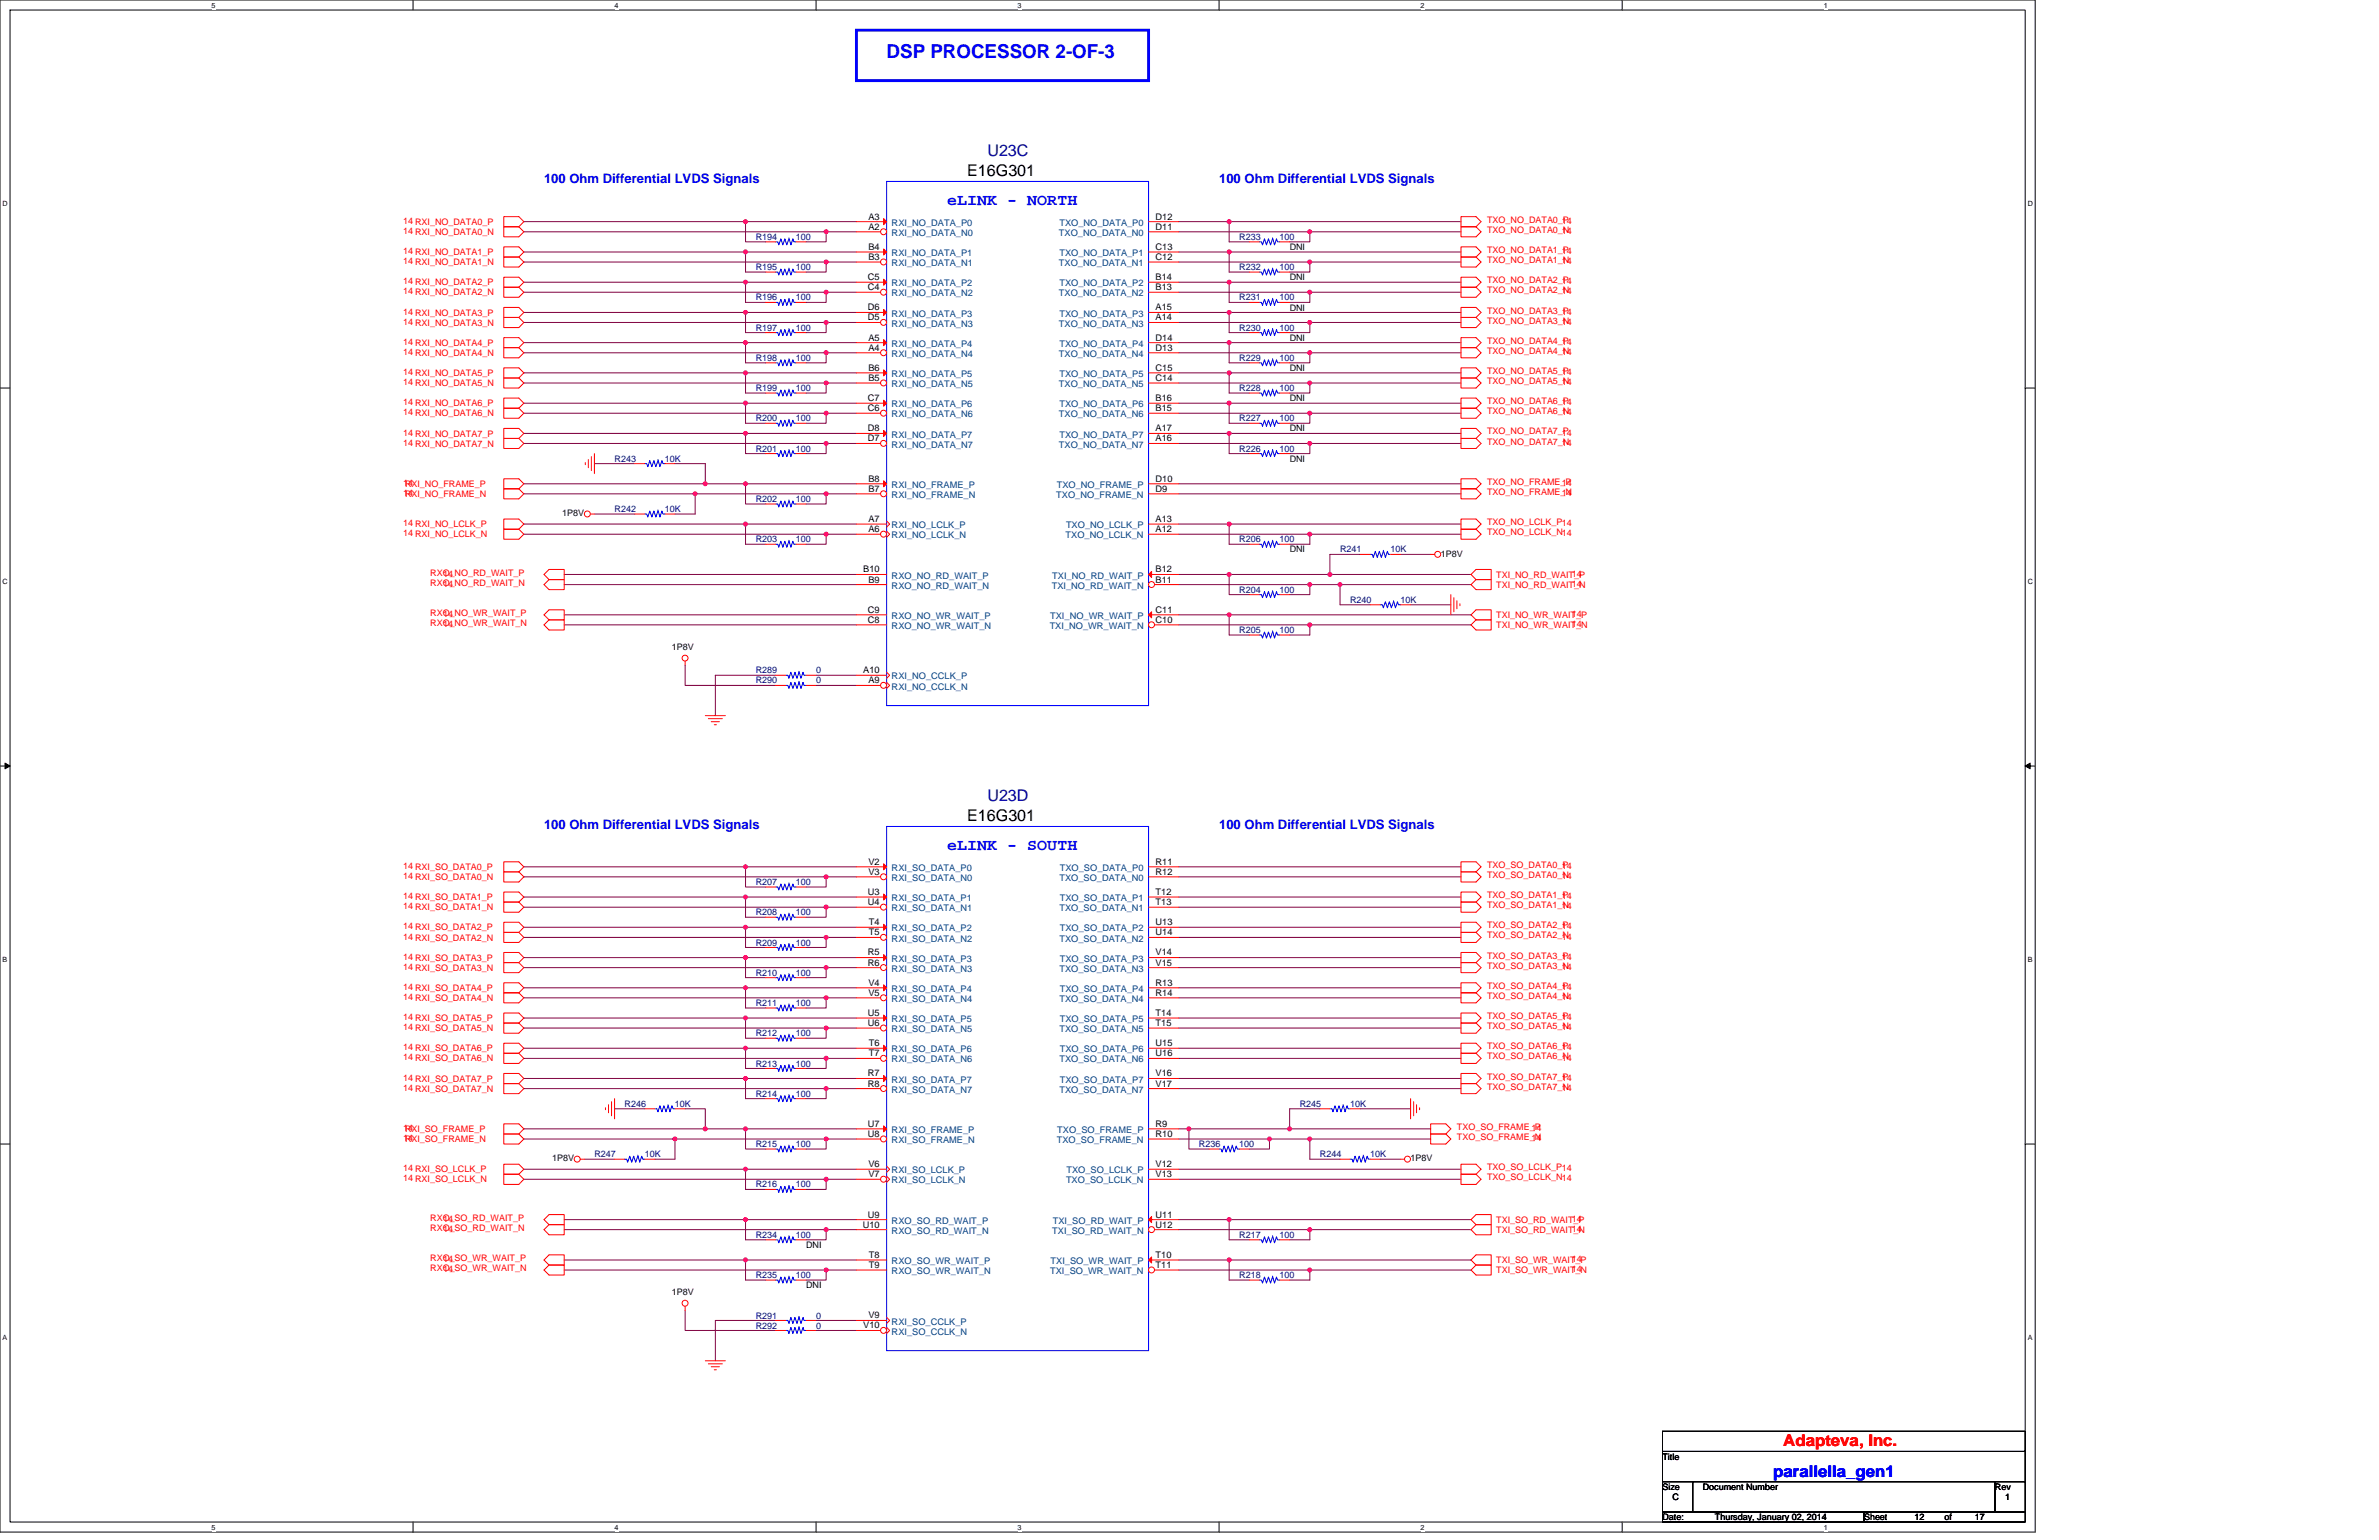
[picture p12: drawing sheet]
<svg xmlns="http://www.w3.org/2000/svg" width="432mm" height="279mm" viewBox="0 0 432 279" stroke-linecap="round" stroke-linejoin="round" font-family="sans-serif">
<defs><g id="words">
<text font-size="3.5" fill="#00f" x="160.9" y="10.5">DSP PROCESSOR 2-OF-3</text>
<g font-size="2.9" fill="#000080">
<text x="179.2" y="28.2">U23C</text>
<text x="179.2" y="145.3">U23D</text>
</g>
<g font-size="2.9">
<text x="175.6" y="31.9">E16G301</text>
<text x="175.6" y="148.9">E16G301</text>
</g>
<g font-size="2.9" fill="#00f">
<text x="171.9" y="37.2">eLINK - NORTH</text>
<text x="171.9" y="154.3">eLINK - SOUTH</text>
<text x="321.9" y="267.9">parallella_gen1</text>
</g>
<text font-size="2.9" fill="#f00" x="323.7" y="262.4">Adapteva, Inc.</text>
<g font-size="2.4" fill="#00f">
<text x="98.7" y="33.3">100 Ohm Differential LVDS Signals</text>
<text x="221.3" y="33.3">100 Ohm Differential LVDS Signals</text>
<text x="98.7" y="150.3">100 Ohm Differential LVDS Signals</text>
<text x="221.3" y="150.3">100 Ohm Differential LVDS Signals</text>
</g>
<g font-size="1.7">
<text x="157.6" y="41.7">A2</text>
<text x="157.6" y="39.8">A3</text>
<text x="209.7" y="41.7">D11</text>
<text x="209.7" y="39.8">D12</text>
<text x="157.6" y="47.2">B3</text>
<text x="157.6" y="45.3">B4</text>
<text x="209.7" y="47.2">C12</text>
<text x="209.7" y="45.3">C13</text>
<text x="157.5" y="52.6">C4</text>
<text x="157.5" y="50.8">C5</text>
<text x="209.7" y="52.6">B13</text>
<text x="209.7" y="50.8">B14</text>
<text x="157.5" y="58.1">D5</text>
<text x="157.5" y="56.3">D6</text>
<text x="209.7" y="58.1">A14</text>
<text x="209.7" y="56.3">A15</text>
<text x="157.6" y="63.6">A4</text>
<text x="157.6" y="61.8">A5</text>
<text x="209.7" y="63.6">D13</text>
<text x="209.7" y="61.8">D14</text>
<text x="157.6" y="69.1">B5</text>
<text x="157.6" y="67.3">B6</text>
<text x="209.7" y="69.1">C14</text>
<text x="209.7" y="67.3">C15</text>
<text x="157.5" y="74.6">C6</text>
<text x="157.5" y="72.8">C7</text>
<text x="209.7" y="74.6">B15</text>
<text x="209.7" y="72.8">B16</text>
<text x="157.5" y="80.1">D7</text>
<text x="157.5" y="78.3">D8</text>
<text x="209.7" y="80.1">A16</text>
<text x="209.7" y="78.3">A17</text>
<text x="157.6" y="87.4">B8</text>
<text x="157.6" y="89.2">B7</text>
<text x="209.7" y="87.4">D10</text>
<text x="209.7" y="89.2">D9</text>
<text x="157.6" y="94.7">A7</text>
<text x="209.7" y="94.7">A13</text>
<text x="157.6" y="96.5">A6</text>
<text x="209.7" y="96.5">A12</text>
<text x="156.7" y="103.8">B10</text>
<text x="157.6" y="105.7">B9</text>
<text x="209.7" y="103.8">B12</text>
<text x="209.7" y="105.7">B11</text>
<text x="157.5" y="111.2">C9</text>
<text x="157.5" y="113">C8</text>
<text x="209.7" y="111.2">C11</text>
<text x="209.7" y="113">C10</text>
<text x="156.7" y="122.1">A10</text>
<text x="157.6" y="124">A9</text>
<text x="157.6" y="158.7">V3</text>
<text x="157.6" y="156.9">V2</text>
<text x="209.7" y="156.9">R11</text>
<text x="209.7" y="158.7">R12</text>
<text x="157.5" y="164.2">U4</text>
<text x="157.5" y="162.4">U3</text>
<text x="157.7" y="167.9">T4</text>
<text x="209.7" y="162.4">T12</text>
<text x="209.7" y="167.9">U13</text>
<text x="209.7" y="164.2">T13</text>
<text x="157.5" y="173.4">R5</text>
<text x="157.7" y="169.7">T5</text>
<text x="209.7" y="173.4">V14</text>
<text x="209.7" y="169.7">U14</text>
<text x="157.5" y="175.2">R6</text>
<text x="157.6" y="178.8">V4</text>
<text x="209.7" y="178.8">R13</text>
<text x="209.7" y="175.2">V15</text>
<text x="157.5" y="184.3">U5</text>
<text x="157.6" y="180.7">V5</text>
<text x="209.7" y="184.3">T14</text>
<text x="209.7" y="180.7">R14</text>
<text x="157.5" y="186.1">U6</text>
<text x="157.7" y="191.6">T7</text>
<text x="157.7" y="189.8">T6</text>
<text x="209.7" y="189.8">U15</text>
<text x="209.7" y="186.1">T15</text>
<text x="209.7" y="191.6">U16</text>
<text x="157.5" y="197.1">R8</text>
<text x="157.5" y="195.3">R7</text>
<text x="209.7" y="195.3">V16</text>
<text x="209.7" y="197.1">V17</text>
<text x="157.5" y="204.4">U7</text>
<text x="157.5" y="206.3">U8</text>
<text x="209.7" y="206.3">R10</text>
<text x="209.7" y="204.4">R9</text>
<text x="157.6" y="211.8">V6</text>
<text x="157.6" y="213.6">V7</text>
<text x="209.7" y="211.8">V12</text>
<text x="209.7" y="213.6">V13</text>
<text x="157.5" y="220.9">U9</text>
<text x="209.7" y="220.9">U11</text>
<text x="156.6" y="222.7">U10</text>
<text x="209.7" y="222.7">U12</text>
<text x="157.7" y="228.2">T8</text>
<text x="157.7" y="230">T9</text>
<text x="209.7" y="230">T11</text>
<text x="209.7" y="228.2">T10</text>
<text x="157.6" y="239.2">V9</text>
<text x="156.7" y="241">V10</text>
</g>
<g font-size="1.7" fill="#004080">
<text x="161.8" y="41">RXI_NO_DATA_P0</text>
<text x="192.3" y="41">TXO_NO_DATA_P0</text>
<text x="161.8" y="42.8">RXI_NO_DATA_N0</text>
<text x="161.8" y="46.5">RXI_NO_DATA_P1</text>
<text x="192.2" y="42.8">TXO_NO_DATA_N0</text>
<text x="192.3" y="46.5">TXO_NO_DATA_P1</text>
<text x="161.8" y="48.3">RXI_NO_DATA_N1</text>
<text x="161.8" y="53.8">RXI_NO_DATA_N2</text>
<text x="161.8" y="51.9">RXI_NO_DATA_P2</text>
<text x="192.2" y="48.3">TXO_NO_DATA_N1</text>
<text x="192.2" y="53.8">TXO_NO_DATA_N2</text>
<text x="192.3" y="51.9">TXO_NO_DATA_P2</text>
<text x="161.8" y="59.2">RXI_NO_DATA_N3</text>
<text x="161.8" y="57.4">RXI_NO_DATA_P3</text>
<text x="192.2" y="59.2">TXO_NO_DATA_N3</text>
<text x="192.3" y="57.4">TXO_NO_DATA_P3</text>
<text x="161.8" y="64.7">RXI_NO_DATA_N4</text>
<text x="161.8" y="62.9">RXI_NO_DATA_P4</text>
<text x="192.2" y="64.7">TXO_NO_DATA_N4</text>
<text x="192.3" y="62.9">TXO_NO_DATA_P4</text>
<text x="161.8" y="70.2">RXI_NO_DATA_N5</text>
<text x="161.8" y="68.4">RXI_NO_DATA_P5</text>
<text x="192.2" y="70.2">TXO_NO_DATA_N5</text>
<text x="192.3" y="68.4">TXO_NO_DATA_P5</text>
<text x="161.8" y="75.7">RXI_NO_DATA_N6</text>
<text x="161.8" y="73.9">RXI_NO_DATA_P6</text>
<text x="192.2" y="75.7">TXO_NO_DATA_N6</text>
<text x="192.3" y="73.9">TXO_NO_DATA_P6</text>
<text x="161.8" y="81.2">RXI_NO_DATA_N7</text>
<text x="161.8" y="79.4">RXI_NO_DATA_P7</text>
<text x="192.2" y="81.2">TXO_NO_DATA_N7</text>
<text x="192.3" y="79.4">TXO_NO_DATA_P7</text>
<text x="161.8" y="88.5">RXI_NO_FRAME_P</text>
<text x="191.8" y="88.5">TXO_NO_FRAME_P</text>
<text x="161.8" y="90.3">RXI_NO_FRAME_N</text>
<text x="161.8" y="95.8">RXI_NO_LCLK_P</text>
<text x="191.7" y="90.3">TXO_NO_FRAME_N</text>
<text x="193.5" y="95.8">TXO_NO_LCLK_P</text>
<text x="161.8" y="97.7">RXI_NO_LCLK_N</text>
<text x="193.4" y="97.7">TXO_NO_LCLK_N</text>
<text x="161.8" y="105">RXO_NO_RD_WAIT_P</text>
<text x="161.8" y="106.8">RXO_NO_RD_WAIT_N</text>
<text x="190.9" y="106.8">TXI_NO_RD_WAIT_N</text>
<text x="191" y="105">TXI_NO_RD_WAIT_P</text>
<text x="161.8" y="112.3">RXO_NO_WR_WAIT_P</text>
<text x="190.6" y="112.3">TXI_NO_WR_WAIT_P</text>
<text x="161.8" y="114.1">RXO_NO_WR_WAIT_N</text>
<text x="190.5" y="114.1">TXI_NO_WR_WAIT_N</text>
<text x="161.8" y="123.3">RXI_NO_CCLK_P</text>
<text x="161.8" y="125.1">RXI_NO_CCLK_N</text>
<text x="161.8" y="159.8">RXI_SO_DATA_N0</text>
<text x="161.8" y="158">RXI_SO_DATA_P0</text>
<text x="192.3" y="159.8">TXO_SO_DATA_N0</text>
<text x="192.4" y="158">TXO_SO_DATA_P0</text>
<text x="161.8" y="165.3">RXI_SO_DATA_N1</text>
<text x="161.8" y="163.5">RXI_SO_DATA_P1</text>
<text x="192.3" y="165.3">TXO_SO_DATA_N1</text>
<text x="192.4" y="163.5">TXO_SO_DATA_P1</text>
<text x="161.8" y="170.8">RXI_SO_DATA_N2</text>
<text x="161.8" y="169">RXI_SO_DATA_P2</text>
<text x="192.3" y="170.8">TXO_SO_DATA_N2</text>
<text x="192.4" y="169">TXO_SO_DATA_P2</text>
<text x="161.8" y="176.3">RXI_SO_DATA_N3</text>
<text x="161.8" y="174.5">RXI_SO_DATA_P3</text>
<text x="161.8" y="180">RXI_SO_DATA_P4</text>
<text x="192.3" y="176.3">TXO_SO_DATA_N3</text>
<text x="192.4" y="174.5">TXO_SO_DATA_P3</text>
<text x="192.4" y="180">TXO_SO_DATA_P4</text>
<text x="161.8" y="181.8">RXI_SO_DATA_N4</text>
<text x="161.8" y="185.4">RXI_SO_DATA_P5</text>
<text x="192.3" y="181.8">TXO_SO_DATA_N4</text>
<text x="192.4" y="185.4">TXO_SO_DATA_P5</text>
<text x="161.8" y="187.3">RXI_SO_DATA_N5</text>
<text x="161.8" y="190.9">RXI_SO_DATA_P6</text>
<text x="192.3" y="187.3">TXO_SO_DATA_N5</text>
<text x="192.4" y="190.9">TXO_SO_DATA_P6</text>
<text x="161.8" y="192.8">RXI_SO_DATA_N6</text>
<text x="161.8" y="196.4">RXI_SO_DATA_P7</text>
<text x="192.3" y="192.8">TXO_SO_DATA_N6</text>
<text x="192.4" y="196.4">TXO_SO_DATA_P7</text>
<text x="161.8" y="198.2">RXI_SO_DATA_N7</text>
<text x="192.3" y="198.2">TXO_SO_DATA_N7</text>
<text x="161.8" y="205.5">RXI_SO_FRAME_P</text>
<text x="161.8" y="207.4">RXI_SO_FRAME_N</text>
<text x="191.8" y="207.4">TXO_SO_FRAME_N</text>
<text x="191.9" y="205.5">TXO_SO_FRAME_P</text>
<text x="161.8" y="212.9">RXI_SO_LCLK_P</text>
<text x="161.8" y="214.7">RXI_SO_LCLK_N</text>
<text x="193.5" y="214.7">TXO_SO_LCLK_N</text>
<text x="193.6" y="212.9">TXO_SO_LCLK_P</text>
<text x="161.8" y="222">RXO_SO_RD_WAIT_P</text>
<text x="161.8" y="223.8">RXO_SO_RD_WAIT_N</text>
<text x="191" y="223.8">TXI_SO_RD_WAIT_N</text>
<text x="191.1" y="222">TXI_SO_RD_WAIT_P</text>
<text x="161.8" y="229.3">RXO_SO_WR_WAIT_P</text>
<text x="161.8" y="231.2">RXO_SO_WR_WAIT_N</text>
<text x="190.6" y="231.2">TXI_SO_WR_WAIT_N</text>
<text x="190.7" y="229.3">TXI_SO_WR_WAIT_P</text>
<text x="161.8" y="240.3">RXI_SO_CCLK_P</text>
<text x="161.8" y="242.1">RXI_SO_CCLK_N</text>
</g>
<g font-size="1.6" fill="#f00">
<text x="73.2" y="40.6">14 RXI_NO_DATA0_P</text>
<text x="269.9" y="40.4">TXO_NO_DATA0_P</text>
<text x="283.5" y="40.6">14</text>
<text x="73.2" y="42.4">14 RXI_NO_DATA0_N</text>
<text x="73.2" y="46.1">14 RXI_NO_DATA1_P</text>
<text x="73.2" y="47.9">14 RXI_NO_DATA1_N</text>
<text x="269.9" y="42.2">TXO_NO_DATA0_N</text>
<text x="269.9" y="47.8">TXO_NO_DATA1_N</text>
<text x="269.9" y="45.9">TXO_NO_DATA1_P</text>
<text x="283.5" y="42.4">14</text>
<text x="283.5" y="47.9">14</text>
<text x="283.5" y="46.1">14</text>
<text x="73.2" y="51.6">14 RXI_NO_DATA2_P</text>
<text x="73.2" y="53.4">14 RXI_NO_DATA2_N</text>
<text x="269.9" y="53.2">TXO_NO_DATA2_N</text>
<text x="269.9" y="51.4">TXO_NO_DATA2_P</text>
<text x="283.5" y="53.4">14</text>
<text x="283.5" y="51.6">14</text>
<text x="73.2" y="57.1">14 RXI_NO_DATA3_P</text>
<text x="73.2" y="58.9">14 RXI_NO_DATA3_N</text>
<text x="269.9" y="58.7">TXO_NO_DATA3_N</text>
<text x="269.9" y="56.9">TXO_NO_DATA3_P</text>
<text x="283.5" y="58.9">14</text>
<text x="283.5" y="57.1">14</text>
<text x="73.2" y="62.5">14 RXI_NO_DATA4_P</text>
<text x="73.2" y="64.4">14 RXI_NO_DATA4_N</text>
<text x="269.9" y="64.2">TXO_NO_DATA4_N</text>
<text x="269.9" y="62.4">TXO_NO_DATA4_P</text>
<text x="283.5" y="64.4">14</text>
<text x="283.5" y="62.5">14</text>
<text x="73.2" y="68.1">14 RXI_NO_DATA5_P</text>
<text x="73.2" y="69.9">14 RXI_NO_DATA5_N</text>
<text x="269.9" y="69.7">TXO_NO_DATA5_N</text>
<text x="269.9" y="67.9">TXO_NO_DATA5_P</text>
<text x="283.5" y="69.9">14</text>
<text x="283.5" y="68.1">14</text>
<text x="73.2" y="73.5">14 RXI_NO_DATA6_P</text>
<text x="73.2" y="75.4">14 RXI_NO_DATA6_N</text>
<text x="269.9" y="75.2">TXO_NO_DATA6_N</text>
<text x="269.9" y="73.3">TXO_NO_DATA6_P</text>
<text x="283.5" y="75.4">14</text>
<text x="283.5" y="73.5">14</text>
<text x="73.2" y="79">14 RXI_NO_DATA7_P</text>
<text x="73.2" y="80.8">14 RXI_NO_DATA7_N</text>
<text x="269.9" y="80.7">TXO_NO_DATA7_N</text>
<text x="269.9" y="78.8">TXO_NO_DATA7_P</text>
<text x="283.5" y="80.8">14</text>
<text x="283.5" y="79">14</text>
<text x="73.2" y="88.2">14</text>
<text x="73.2" y="90">14</text>
<text x="73.5" y="88.3">RXI_NO_FRAME_P</text>
<text x="269.9" y="88">TXO_NO_FRAME_P</text>
<text x="269.9" y="89.8">TXO_NO_FRAME_N</text>
<text x="283.5" y="88.2">14</text>
<text x="283.5" y="90">14</text>
<text x="73.2" y="95.5">14 RXI_NO_LCLK_P</text>
<text x="73.5" y="90.2">RXI_NO_FRAME_N</text>
<text x="269.9" y="95.3">TXO_NO_LCLK_P14</text>
<text x="73.2" y="97.3">14 RXI_NO_LCLK_N</text>
<text x="269.9" y="97.1">TXO_NO_LCLK_N14</text>
<text x="78.1" y="104.4">RXO_NO_RD_WAIT_P</text>
<text x="78.1" y="106.3">RXO_NO_RD_WAIT_N</text>
<text x="80.5" y="104.6">14</text>
<text x="80.5" y="106.4">14</text>
<text x="271.6" y="104.8">TXI_NO_RD_WAIT_P</text>
<text x="271.6" y="106.6">TXI_NO_RD_WAIT_N</text>
<text x="285.3" y="104.6">14</text>
<text x="285.3" y="106.4">14</text>
<text x="78.1" y="111.8">RXO_NO_WR_WAIT_P</text>
<text x="78.1" y="113.6">RXO_NO_WR_WAIT_N</text>
<text x="80.5" y="111.9">14</text>
<text x="80.5" y="113.8">14</text>
<text x="271.6" y="112.1">TXI_NO_WR_WAIT_P</text>
<text x="271.6" y="113.9">TXI_NO_WR_WAIT_N</text>
<text x="285.3" y="111.9">14</text>
<text x="285.3" y="113.8">14</text>
<text x="73.2" y="157.6">14 RXI_SO_DATA0_P</text>
<text x="73.2" y="159.5">14 RXI_SO_DATA0_N</text>
<text x="269.9" y="159.3">TXO_SO_DATA0_N</text>
<text x="269.9" y="157.5">TXO_SO_DATA0_P</text>
<text x="283.5" y="159.5">14</text>
<text x="283.5" y="157.6">14</text>
<text x="73.2" y="163.1">14 RXI_SO_DATA1_P</text>
<text x="73.2" y="165">14 RXI_SO_DATA1_N</text>
<text x="269.9" y="164.8">TXO_SO_DATA1_N</text>
<text x="269.9" y="163">TXO_SO_DATA1_P</text>
<text x="283.5" y="165">14</text>
<text x="283.5" y="163.1">14</text>
<text x="73.2" y="168.6">14 RXI_SO_DATA2_P</text>
<text x="73.2" y="170.5">14 RXI_SO_DATA2_N</text>
<text x="269.9" y="170.3">TXO_SO_DATA2_N</text>
<text x="269.9" y="168.4">TXO_SO_DATA2_P</text>
<text x="269.9" y="173.9">TXO_SO_DATA3_P</text>
<text x="283.5" y="170.5">14</text>
<text x="283.5" y="168.6">14</text>
<text x="73.2" y="174.1">14 RXI_SO_DATA3_P</text>
<text x="73.2" y="175.9">14 RXI_SO_DATA3_N</text>
<text x="73.2" y="179.6">14 RXI_SO_DATA4_P</text>
<text x="269.9" y="175.8">TXO_SO_DATA3_N</text>
<text x="269.9" y="179.4">TXO_SO_DATA4_P</text>
<text x="283.5" y="175.9">14</text>
<text x="283.5" y="174.1">14</text>
<text x="283.5" y="179.6">14</text>
<text x="73.2" y="181.4">14 RXI_SO_DATA4_N</text>
<text x="73.2" y="185.1">14 RXI_SO_DATA5_P</text>
<text x="269.9" y="181.3">TXO_SO_DATA4_N</text>
<text x="269.9" y="184.9">TXO_SO_DATA5_P</text>
<text x="283.5" y="181.4">14</text>
<text x="283.5" y="185.1">14</text>
<text x="73.2" y="186.9">14 RXI_SO_DATA5_N</text>
<text x="73.2" y="190.6">14 RXI_SO_DATA6_P</text>
<text x="269.9" y="186.7">TXO_SO_DATA5_N</text>
<text x="269.9" y="190.4">TXO_SO_DATA6_P</text>
<text x="283.5" y="186.9">14</text>
<text x="283.5" y="190.6">14</text>
<text x="73.2" y="192.4">14 RXI_SO_DATA6_N</text>
<text x="73.2" y="196.1">14 RXI_SO_DATA7_P</text>
<text x="73.2" y="197.9">14 RXI_SO_DATA7_N</text>
<text x="269.9" y="192.2">TXO_SO_DATA6_N</text>
<text x="269.9" y="197.7">TXO_SO_DATA7_N</text>
<text x="269.9" y="195.9">TXO_SO_DATA7_P</text>
<text x="283.5" y="192.4">14</text>
<text x="283.5" y="197.9">14</text>
<text x="283.5" y="196.1">14</text>
<text x="73.2" y="205.2">14</text>
<text x="73.2" y="207">14</text>
<text x="73.5" y="205.4">RXI_SO_FRAME_P</text>
<text x="73.5" y="207.2">RXI_SO_FRAME_N</text>
<text x="264.4" y="205">TXO_SO_FRAME_P</text>
<text x="264.4" y="206.8">TXO_SO_FRAME_N</text>
<text x="278" y="205.2">14</text>
<text x="278" y="207">14</text>
<text x="73.2" y="212.5">14 RXI_SO_LCLK_P</text>
<text x="73.2" y="214.4">14 RXI_SO_LCLK_N</text>
<text x="269.9" y="212.3">TXO_SO_LCLK_P14</text>
<text x="269.9" y="214.2">TXO_SO_LCLK_N14</text>
<text x="78.1" y="221.5">RXO_SO_RD_WAIT_P</text>
<text x="80.5" y="221.7">14</text>
<text x="271.6" y="221.8">TXI_SO_RD_WAIT_P</text>
<text x="285.3" y="221.7">14</text>
<text x="78.1" y="223.3">RXO_SO_RD_WAIT_N</text>
<text x="80.5" y="223.5">14</text>
<text x="271.6" y="223.7">TXI_SO_RD_WAIT_N</text>
<text x="285.3" y="223.5">14</text>
<text x="78.1" y="228.8">RXO_SO_WR_WAIT_P</text>
<text x="78.1" y="230.6">RXO_SO_WR_WAIT_N</text>
<text x="80.5" y="229">14</text>
<text x="80.5" y="230.8">14</text>
<text x="271.6" y="229.2">TXI_SO_WR_WAIT_P</text>
<text x="271.6" y="231">TXI_SO_WR_WAIT_N</text>
<text x="285.3" y="229">14</text>
<text x="285.3" y="230.8">14</text>
</g>
<g font-size="1.6" fill="#000080">
<text x="137.2" y="43.5">R194</text>
<text x="144.5" y="43.5">100</text>
<text x="224.9" y="43.5">R233</text>
<text x="232.2" y="43.5">100</text>
<text x="137.2" y="49">R195</text>
<text x="144.5" y="49">100</text>
<text x="224.9" y="49">R232</text>
<text x="232.2" y="49">100</text>
<text x="137.2" y="54.5">R196</text>
<text x="137.2" y="60">R197</text>
<text x="144.5" y="54.5">100</text>
<text x="144.5" y="60">100</text>
<text x="224.9" y="60">R230</text>
<text x="224.9" y="54.5">R231</text>
<text x="232.2" y="60">100</text>
<text x="232.2" y="54.5">100</text>
<text x="137.2" y="65.5">R198</text>
<text x="144.5" y="65.5">100</text>
<text x="224.9" y="65.5">R229</text>
<text x="232.2" y="65.5">100</text>
<text x="137.2" y="71">R199</text>
<text x="144.5" y="71">100</text>
<text x="224.9" y="71">R228</text>
<text x="232.2" y="71">100</text>
<text x="137.2" y="76.5">R200</text>
<text x="144.5" y="76.5">100</text>
<text x="224.9" y="76.5">R227</text>
<text x="232.2" y="76.5">100</text>
<text x="111.5" y="83.8">R243</text>
<text x="120.7" y="83.8">10K</text>
<text x="137.2" y="81.9">R201</text>
<text x="144.5" y="81.9">100</text>
<text x="224.9" y="81.9">R226</text>
<text x="232.2" y="81.9">100</text>
<text x="111.5" y="92.9">R242</text>
<text x="120.7" y="92.9">10K</text>
<text x="137.2" y="91.1">R202</text>
<text x="144.5" y="91.1">100</text>
<text x="137.2" y="98.4">R203</text>
<text x="144.5" y="98.4">100</text>
<text x="224.9" y="98.4">R206</text>
<text x="232.2" y="98.4">100</text>
<text x="243.2" y="100.2">R241</text>
<text x="252.4" y="100.2">10K</text>
<text x="224.9" y="107.5">R204</text>
<text x="232.2" y="107.5">100</text>
<text x="245" y="109.4">R240</text>
<text x="254.2" y="109.4">10K</text>
<text x="224.9" y="114.9">R205</text>
<text x="232.2" y="114.9">100</text>
<text x="137.2" y="122.2">R289</text>
<text x="137.2" y="124">R290</text>
<text x="148.1" y="122.2">0</text>
<text x="148.1" y="124">0</text>
<text x="137.2" y="160.6">R207</text>
<text x="144.5" y="160.6">100</text>
<text x="137.2" y="166.1">R208</text>
<text x="144.5" y="166.1">100</text>
<text x="137.2" y="171.6">R209</text>
<text x="144.5" y="171.6">100</text>
<text x="137.2" y="177">R210</text>
<text x="144.5" y="177">100</text>
<text x="137.2" y="182.5">R211</text>
<text x="144.5" y="182.5">100</text>
<text x="137.2" y="188">R212</text>
<text x="144.5" y="188">100</text>
<text x="137.2" y="193.5">R213</text>
<text x="144.5" y="193.5">100</text>
<text x="113.4" y="200.8">R246</text>
<text x="122.5" y="200.8">10K</text>
<text x="137.2" y="199">R214</text>
<text x="144.5" y="199">100</text>
<text x="235.9" y="200.8">R245</text>
<text x="245" y="200.8">10K</text>
<text x="107.9" y="210">R247</text>
<text x="117" y="210">10K</text>
<text x="137.2" y="208.1">R215</text>
<text x="144.5" y="208.1">100</text>
<text x="217.6" y="208.1">R236</text>
<text x="224.9" y="208.1">100</text>
<text x="239.6" y="210">R244</text>
<text x="248.7" y="210">10K</text>
<text x="137.2" y="215.4">R216</text>
<text x="144.5" y="215.4">100</text>
<text x="137.2" y="224.6">R234</text>
<text x="144.5" y="224.6">100</text>
<text x="224.9" y="224.6">R217</text>
<text x="232.2" y="224.6">100</text>
<text x="137.2" y="231.9">R235</text>
<text x="144.5" y="231.9">100</text>
<text x="224.9" y="231.9">R218</text>
<text x="232.2" y="231.9">100</text>
<text x="137.2" y="239.2">R291</text>
<text x="148.1" y="239.2">0</text>
<text x="137.2" y="241">R292</text>
<text x="148.1" y="241">0</text>
</g>
<g font-size="1.6">
<text x="234.1" y="45.4">DNI</text>
<text x="234.1" y="50.8">DNI</text>
<text x="234.1" y="56.3">DNI</text>
<text x="234.1" y="61.8">DNI</text>
<text x="234.1" y="67.3">DNI</text>
<text x="234.1" y="72.8">DNI</text>
<text x="234.1" y="78.3">DNI</text>
<text x="234.1" y="83.8">DNI</text>
<text x="102" y="93.6">1P8V</text>
<text x="234.1" y="100.2">DNI</text>
<text x="261.5" y="101">1P8V</text>
<text x="122" y="118">1P8V</text>
<text x="100.2" y="210.7">1P8V</text>
<text x="256" y="210.7">1P8V</text>
<text x="146.3" y="226.4">DNI</text>
<text x="146.3" y="233.7">DNI</text>
<text x="122" y="235">1P8V</text>
<text x="301.8" y="264.8">Title</text>
<text x="301.8" y="270.3">Size</text>
<text x="301.8" y="275.8">Date:</text>
<text x="303.6" y="272.1">C</text>
<text x="309.1" y="270.3">Document Number</text>
<text x="311.3" y="275.8">Thursday, January 02, 2014</text>
<text x="338.3" y="275.8">Sheet</text>
<text x="347.5" y="275.8">12</text>
<text x="353" y="275.8">of</text>
<text x="358.4" y="275.8">17</text>
<text x="362.1" y="270.3">Rev</text>
<text x="363.9" y="272.1">1</text>
</g>
<g font-size="1.3">
<text x="38.4" y="1.4">5</text>
<text x="111.5" y="1.4">4</text>
<text x="184.7" y="1.4">3</text>
<text x="257.9" y="1.4">2</text>
<text x="331" y="1.4">1</text>
<text x=".5" y="37.3">D</text>
<text x="368" y="37.3">D</text>
<text x=".5" y="105.9">C</text>
<text x="368" y="105.9">C</text>
<text x=".5" y="174.5">B</text>
<text x="368" y="174.5">B</text>
<text x=".5" y="243">A</text>
<text x="368" y="243">A</text>
<text x="38.4" y="277.5">5</text>
<text x="111.5" y="277.5">4</text>
<text x="184.7" y="277.5">3</text>
<text x="257.9" y="277.5">2</text>
<text x="331" y="277.5">1</text>
</g>
</g></defs>
<path d="M0 0h369.4v278h-369.4zM1.8 1.8h365.8v274.3h-365.8z" fill="none" stroke="#000" stroke-width=".18"/>
<g fill="#fff">
<path d="M38.4 .2h.7v1.5h-.7z"/>
<path d="M38.4 276.3h.7v1.5h-.7z"/>
</g>
<path d="M75 0v1.8M75 276.1v1.9" fill="none" stroke="#000" stroke-width=".18"/>
<g fill="#fff">
<path d="M111.5 .2h.8v1.5h-.8z"/>
<path d="M111.5 276.3h.8v1.5h-.8z"/>
</g>
<path d="M148.1 0v1.8M148.1 276.1v1.9" fill="none" stroke="#000" stroke-width=".18"/>
<g fill="#fff">
<path d="M184.7 .2h.7v1.5h-.7z"/>
<path d="M184.7 276.3h.7v1.5h-.7z"/>
</g>
<path d="M221.3 0v1.8M221.3 276.1v1.9" fill="none" stroke="#000" stroke-width=".18"/>
<g fill="#fff">
<path d="M257.9 .2h.7v1.5h-.7z"/>
<path d="M257.9 276.3h.7v1.5h-.7z"/>
</g>
<path d="M294.4 0v1.8M294.4 276.1v1.9" fill="none" stroke="#000" stroke-width=".18"/>
<g fill="#fff">
<path d="M331 .2h.7v1.5h-.7z"/>
<path d="M331 276.3h.7v1.5h-.7z"/>
<path d="M.5 36.1h.9v1.5h-.9z"/>
<path d="M368 36.1h1v1.5h-1z"/>
<path d="M.5 104.7h.9v1.5h-.9z"/>
<path d="M368 104.7h1v1.5h-1z"/>
</g>
<path d="M0 70.4h1.8M367.6 70.4h1.8" fill="none" stroke="#000" stroke-width=".18"/>
<g fill="#fff">
<path d="M.5 173.3h.8v1.4h-.8z"/>
<path d="M368 173.3h.9v1.4h-.9z"/>
</g>
<path d="M0 139h1.8M367.6 139h1.8" fill="none" stroke="#000" stroke-width=".18"/>
<path d="M.9 138.5l.9 .5-.9 .5zM367.6 139l.9-.5v1z" fill="#000" stroke="#000" stroke-width=".18"/>
<g fill="#fff">
<path d="M.5 241.9h.8v1.4h-.8z"/>
<path d="M368 241.9h.9v1.4h-.9z"/>
</g>
<path d="M0 207.6h1.8M367.6 207.6h1.8M301.8 259.7h65.8v3.6h-65.8zM301.8 263.3h65.8v5.5h-65.8zM301.8 274.3h36.5v1.8h-36.5zM301.8 268.8h5.4v5.5h-5.4zM307.2 268.8h54.9v5.5h-54.9zM338.3 274.3h29.3v1.8h-29.3zM362.1 268.8h5.5v5.5h-5.5z" fill="none" stroke="#000" stroke-width=".18"/>
<path d="M155.4 5.5h53.1v9.1h-53.1z" fill="none" stroke="#00f" stroke-width=".53"/>
<g fill="none" stroke="#800040" stroke-width=".18">
<path d="M95.1 53h54.8M95.1 58.5h54.8M95.1 56.7h40.2M95.1 40.2h40.2v3.7h3.7M95.1 45.7h40.2M95.1 51.2h40.2M95.1 47.5h54.8M95.1 42.1h54.8v1.8h-3.6M135.3 51.2v3.7h3.7M135.3 56.7v3.6h3.7M135.3 40.2h20.1M135.3 45.7h20.1"/>
<path d="M135.3 51.2h20.1M135.3 56.7h20.1M135.3 45.7v3.7h3.7M149.9 53v1.9h-3.6M149.9 58.5v1.8h-3.6M149.9 47.5v1.9h-3.6M149.9 42.1h5.5M149.9 47.5h5.5M149.9 53h5.5M149.9 58.5h5.5M214 42.1h23.7M214 47.5h23.7"/>
<path d="M214 45.7h9.1M214 53h23.7M214 51.2h9.1M214 58.5h23.7M214 56.7h9.1M214 40.2h9.1M223.1 56.7v3.6h3.7M223.1 56.7h42.1M223.1 51.2v3.7h3.7M223.1 51.2h42.1M223.1 45.7v3.7h3.7M223.1 45.7h42.1"/>
<path d="M223.1 40.2v3.7h3.7M223.1 40.2h42.1M265.2 58.5h-27.5v1.8h-3.6M265.2 53h-27.5v1.9h-3.6M265.2 47.5h-27.5v1.9h-3.6M265.2 42.1h-27.5v1.8h-3.6M95.1 75h54.8M95.1 73.2h40.2M95.1 69.5h54.8M95.1 67.6h40.2M95.1 64h54.8M95.1 62.2h40.2"/>
<path d="M95.1 78.6h40.2M135.3 73.2v3.6h3.7M135.3 67.6v3.7h3.7M135.3 62.2h20.1M135.3 67.6h20.1M135.3 73.2h20.1M135.3 78.6h20.1M135.3 62.2v3.6h3.7M135.3 78.6v3.7h3.7M149.9 75v1.8h-3.6M149.9 64v1.8h-3.6M149.9 69.5v1.8h-3.6"/>
<path d="M149.9 64h5.5M149.9 69.5h5.5M149.9 75h5.5M214 64h23.7M214 62.2h9.1M214 69.5h23.7M214 67.6h9.1M214 75h23.7M214 73.2h9.1M214 78.6h9.1M223.1 78.6v3.7h3.7M223.1 78.6h42.1"/>
<path d="M223.1 67.6h42.1M223.1 62.2v3.6h3.7M223.1 62.2h42.1M223.1 73.2v3.6h3.7M223.1 73.2h42.1M223.1 67.6v3.7h3.7M237.7 69.5h27.5M237.7 69.5v1.8h-3.6M265.2 64h-27.5v1.8h-3.6M265.2 75h-27.5v1.8h-3.6M95.1 89.6h31.1v3.7h-3.7M95.1 95.1h40.2"/>
<path d="M95.1 80.5h54.8M95.1 96.9h54.8M107.9 84.1h7.3M107.9 93.3h7.3M122.5 84.1h5.5v3.7h-32.9M126.2 89.6h23.7M128 87.8h7.3M135.3 87.8h20.1M135.3 95.1h20.1M135.3 87.8v3.6h3.7M135.3 95.1v3.6h3.7M149.9 80.5v1.8h-3.6"/>
<path d="M149.9 96.9v1.8h-3.6M149.9 80.5h5.5M149.9 96.9h5.5M155.4 89.6h-5.5v1.8h-3.6M214 80.5h23.7M214 87.8h51.2M214 89.6h51.2M214 95.1h9.1M214 96.9h23.7M223.1 95.1v3.6h3.7M223.1 95.1h42.1M265.2 80.5h-27.5v1.8h-3.6"/>
<path d="M265.2 96.9h-27.5v1.8h-3.6M102.4 104.2h53M102.4 111.5h53M102.4 113.4h53M102.4 106.1h53M214 111.5h9.1M214 113.4h23.7M214 104.2h9.1M214 106.1h23.7M223.1 104.2v3.7h3.7M223.1 111.5v3.7h3.7M223.1 111.5h43.9"/>
<path d="M223.1 104.2h18.3M237.7 106.1h5.5v3.6h5.5M237.7 106.1v1.8h-3.6M237.7 113.4v1.8h-3.6M237.7 113.4h29.3M243.2 106.1h23.8M246.9 100.6h-5.5v3.6h25.6M254.2 100.6h5.5M256 109.7h7.3M124.4 120.7v3.7h16.4M140.8 122.5h-11v7.3M148.1 122.5h7.3"/>
<path d="M148.1 124.4h7.3M95.1 157.3h40.2v3.6h3.7M95.1 159.1h54.8v1.8h-3.6M135.3 157.3h20.1M149.9 159.1h5.5M214 159.1h51.2M214 157.3h51.2M95.1 170.1h54.8M95.1 175.6h54.8M95.1 173.7h40.2M95.1 162.8h40.2M95.1 168.2h40.2"/>
<path d="M95.1 164.6h54.8M95.1 179.2h40.2M135.3 168.2v3.7h3.7M135.3 173.7v3.7h3.7M135.3 162.8h20.1M135.3 168.2h20.1M135.3 173.7h20.1M135.3 179.2h20.1M135.3 162.8v3.6h3.7M135.3 179.2v3.7h3.7M149.9 170.1v1.8h-3.6M149.9 175.6v1.8h-3.6"/>
<path d="M149.9 164.6v1.8h-3.6M149.9 164.6h5.5M149.9 170.1h5.5M149.9 175.6h5.5M214 164.6h51.2M214 162.8h51.2M214 170.1h51.2M214 168.2h51.2M214 175.6h51.2M214 173.7h51.2M214 179.2h51.2M95.1 181h54.8"/>
<path d="M95.1 186.5h54.8M95.1 192h54.8M95.1 197.5h54.8M95.1 184.7h40.2M95.1 190.2h40.2M95.1 195.7h40.2M135.3 184.7h20.1M135.3 190.2h20.1M135.3 195.7h20.1M135.3 184.7v3.7h3.7M135.3 190.2v3.6h3.7M135.3 195.7v3.6h3.7"/>
<path d="M149.9 181v1.9h-3.6M149.9 186.5v1.9h-3.6M149.9 192v1.8h-3.6M149.9 197.5v1.8h-3.6M149.9 181h5.5M149.9 186.5h5.5M149.9 192h5.5M149.9 197.5h5.5M214 181h51.2M214 186.5h51.2M214 184.7h51.2M214 192h51.2"/>
<path d="M214 190.2h51.2M214 197.5h51.2M214 195.7h51.2M95.1 212.1h40.2M95.1 206.7h27.4M95.1 214h54.8M106.1 210.3h5.4M111.5 201.2h5.5M122.5 206.7v3.6h-3.6M122.5 206.7h27.4M124.4 201.2h3.6v3.6h-32.9M128 204.8h7.3"/>
<path d="M135.3 204.8h20.1M135.3 212.1h20.1M135.3 212.1v3.7h3.7M135.3 204.8v3.7h3.7M149.9 214v1.8h-3.6M149.9 214h5.5M149.9 206.7h5.5M149.9 206.7v1.8h-3.6M214 212.1h51.2M214 214h51.2M214 204.8h1.8M214 206.7h16.4"/>
<path d="M215.8 204.8v3.7h3.7M215.8 204.8h18.3M230.4 206.7v1.8h-3.6M230.4 206.7h7.3M237.7 206.7h22M237.7 206.7v3.6h5.5M239.6 201.2h-5.5v3.6h25.6M246.9 201.2h9.1M250.5 210.3h3.7M102.4 221.3h32.9M102.4 228.6h32.9M102.4 223.1h47.5v1.8h-3.6"/>
<path d="M102.4 230.4h47.5v1.8h-3.6M124.4 237.7v3.7h16.4M135.3 228.6h20.1M135.3 221.3h20.1M135.3 221.3v3.6h3.7M135.3 228.6v3.6h3.7M140.8 239.6h-11v7.3M148.1 239.6h7.3M149.9 230.4h5.5M149.9 223.1h5.5M214 221.3h9.1M214 223.1h23.7"/>
<path d="M214 228.6h9.1M214 230.4h23.7M223.1 221.3v3.6h3.7M223.1 221.3h43.9M223.1 228.6v3.6h3.7M223.1 228.6h43.9M237.7 223.1v1.8h-3.6M237.7 223.1h29.3M237.7 230.4v1.8h-3.6M237.7 230.4h29.3M148.1 241.4h7.3"/>
</g>
<g fill="#f0f" stroke="#f0f" stroke-width=".18">
<circle cx="135.3" cy="40.2" r=".36"/>
<circle cx="135.3" cy="45.7" r=".36"/>
<circle cx="135.3" cy="51.2" r=".35"/>
<circle cx="135.3" cy="56.7" r=".35"/>
<circle cx="135.3" cy="62.2" r=".35"/>
<circle cx="135.3" cy="73.1" r=".36"/>
<circle cx="135.3" cy="78.6" r=".35"/>
<circle cx="149.9" cy="42" r=".36"/>
<circle cx="149.9" cy="47.5" r=".36"/>
<circle cx="149.9" cy="53" r=".36"/>
<circle cx="149.9" cy="58.5" r=".36"/>
<circle cx="149.9" cy="64" r=".36"/>
<circle cx="149.9" cy="69.5" r=".36"/>
<circle cx="135.3" cy="67.6" r=".36"/>
<circle cx="149.9" cy="75" r=".36"/>
<circle cx="149.9" cy="80.4" r=".36"/>
<circle cx="149.9" cy="96.9" r=".36"/>
<circle cx="135.3" cy="95.1" r=".36"/>
<circle cx="237.7" cy="42" r=".36"/>
<circle cx="237.7" cy="47.5" r=".36"/>
<circle cx="237.7" cy="53" r=".36"/>
<circle cx="237.7" cy="58.5" r=".36"/>
<circle cx="237.7" cy="64" r=".36"/>
<circle cx="237.7" cy="75" r=".36"/>
<circle cx="237.7" cy="113.4" r=".36"/>
<circle cx="237.7" cy="80.4" r=".36"/>
<circle cx="237.7" cy="96.9" r=".36"/>
<circle cx="223.1" cy="111.5" r=".36"/>
<circle cx="135.3" cy="228.6" r=".36"/>
<circle cx="135.3" cy="157.3" r=".35"/>
<circle cx="135.3" cy="162.7" r=".35"/>
<circle cx="135.3" cy="168.2" r=".36"/>
<circle cx="135.3" cy="173.7" r=".36"/>
<circle cx="135.3" cy="179.2" r=".35"/>
<circle cx="135.3" cy="184.7" r=".35"/>
<circle cx="135.3" cy="190.2" r=".35"/>
<circle cx="135.3" cy="195.7" r=".36"/>
<circle cx="149.9" cy="159.1" r=".36"/>
<circle cx="149.9" cy="164.6" r=".36"/>
<circle cx="149.9" cy="170.1" r=".36"/>
<circle cx="149.9" cy="175.5" r=".36"/>
<circle cx="149.9" cy="181" r=".36"/>
<circle cx="149.9" cy="186.5" r=".36"/>
<circle cx="149.9" cy="192" r=".36"/>
<circle cx="149.9" cy="197.5" r=".36"/>
<circle cx="149.9" cy="214" r=".36"/>
<circle cx="135.3" cy="221.3" r=".35"/>
<circle cx="135.3" cy="212.1" r=".35"/>
<circle cx="237.7" cy="223.1" r=".36"/>
<circle cx="237.7" cy="230.4" r=".36"/>
<circle cx="223.1" cy="221.3" r=".36"/>
<circle cx="223.1" cy="228.6" r=".36"/>
<circle cx="223.1" cy="95.1" r=".36"/>
<circle cx="223.1" cy="78.6" r=".36"/>
<circle cx="223.1" cy="73.1" r=".36"/>
<circle cx="223.1" cy="67.6" r=".36"/>
<circle cx="237.7" cy="69.5" r=".36"/>
<circle cx="223.1" cy="62.2" r=".36"/>
<circle cx="223.1" cy="56.7" r=".36"/>
<circle cx="223.1" cy="51.2" r=".36"/>
<circle cx="223.1" cy="45.7" r=".36"/>
<circle cx="223.1" cy="40.2" r=".36"/>
<circle cx="149.9" cy="223.1" r=".36"/>
<circle cx="149.9" cy="230.4" r=".36"/>
<circle cx="135.3" cy="87.8" r=".35"/>
<circle cx="135.3" cy="204.8" r=".36"/>
<circle cx="237.7" cy="106.1" r=".36"/>
<circle cx="149.9" cy="89.6" r=".36"/>
<circle cx="126.2" cy="89.6" r=".35"/>
<circle cx="149.9" cy="206.6" r=".36"/>
<circle cx="230.4" cy="206.6" r=".35"/>
<circle cx="215.8" cy="204.8" r=".36"/>
<circle cx="234.1" cy="204.8" r=".36"/>
<circle cx="243.2" cy="106.1" r=".35"/>
<circle cx="223.1" cy="104.2" r=".36"/>
<circle cx="241.4" cy="104.2" r=".36"/>
<circle cx="128" cy="87.8" r=".36"/>
<circle cx="122.5" cy="206.6" r=".36"/>
<circle cx="128" cy="204.8" r=".36"/>
<circle cx="237.7" cy="206.6" r=".36"/>
</g>
<g fill="none" stroke="#f00" stroke-width=".18">
<path d="M91.4 39.3h2.8l.9 .9-.9 .9h-2.8zM265.2 39.3h2.7l.9 .9-.9 .9h-2.7zM91.4 41.1h2.8l.9 1-.9 .9h-2.8zM91.4 44.8h2.8l.9 .9-.9 .9h-2.8zM91.4 46.6h2.8l.9 .9-.9 1h-2.8zM91.4 50.3h2.8l.9 .9-.9 .9h-2.8zM91.4 52.1h2.8l.9 .9-.9 .9h-2.8zM91.4 55.8h2.8l.9 .9-.9 .9h-2.8zM91.4 57.6h2.8l.9 .9-.9 .9h-2.8zM139 54.9h1.8M144.5 54.9h1.8M226.8 49.4h1.8"/>
<path d="M232.2 49.4h1.9M265.2 41.1h2.7l.9 1-.9 .9h-2.7zM265.2 46.6h2.7l.9 .9-.9 1h-2.7zM265.2 44.8h2.7l.9 .9-.9 .9h-2.7zM265.2 52.1h2.7l.9 .9-.9 .9h-2.7zM265.2 50.3h2.7l.9 .9-.9 .9h-2.7zM265.2 57.6h2.7l.9 .9-.9 .9h-2.7zM265.2 55.8h2.7l.9 .9-.9 .9h-2.7zM91.4 61.3h2.8l.9 .9-.9 .9h-2.8zM91.4 63.1h2.8l.9 .9-.9 .9h-2.8zM91.4 66.7h2.8l.9 .9-.9 1h-2.8zM91.4 68.6h2.8l.9 .9-.9 .9h-2.8z"/>
<path d="M91.4 72.2h2.8l.9 1-.9 .9h-2.8zM91.4 74.1h2.8l.9 .9-.9 .9h-2.8zM91.4 77.7h2.8l.9 .9-.9 .9h-2.8zM91.4 79.5h2.8l.9 1-.9 .9h-2.8zM226.8 76.8h1.8M232.2 76.8h1.9M265.2 63.1h2.7l.9 .9-.9 .9h-2.7zM265.2 61.3h2.7l.9 .9-.9 .9h-2.7zM265.2 68.6h2.7l.9 .9-.9 .9h-2.7zM265.2 66.7h2.7l.9 .9-.9 1h-2.7zM265.2 74.1h2.7l.9 .9-.9 .9h-2.7zM265.2 72.2h2.7l.9 1-.9 .9h-2.7z"/>
<path d="M265.2 79.5h2.7l.9 1-.9 .9h-2.7zM265.2 77.7h2.7l.9 .9-.9 .9h-2.7zM91.4 94.2h2.8l.9 .9-.9 .9h-2.8zM91.4 96h2.8l.9 .9-.9 .9h-2.8zM91.4 86.9h2.8l.9 .9-.9 .9h-2.8zM91.4 88.7h2.8l.9 .9-.9 .9h-2.8zM106.2 83.9v.4M106.8 83.4v1.5M107.2 93.3h.7M107.3 82.8v2.6M107.9 82.3v3.6M139 82.3h1.8"/>
<path d="M139 91.4h1.8M144.5 82.3h1.8M144.5 91.4h1.8M226.8 98.7h1.8M226.8 82.3h1.8M232.2 98.7h1.9M232.2 82.3h1.9M265.2 86.9h2.7l.9 .9-.9 .9h-2.7zM265.2 88.7h2.7l.9 .9-.9 .9h-2.7zM265.2 94.2h2.7l.9 .9-.9 .9h-2.7zM265.2 96h2.7l.9 .9-.9 .9h-2.7zM98.7 111.5l1-.9h2.7v1.9h-2.7z"/>
<path d="M98.7 104.2l1-.9h2.7v1.9h-2.7zM99.7 112.5h2.7v1.8h-2.7l-1-.9zM99.7 105.2h2.7v1.8h-2.7l-1-.9zM124.4 120v.7M259.7 100.6h.7M263.3 107.9v3.6M263.9 108.4v2.6M264.4 109v1.4M265 109.5v.4M267 111.5l.9-.9h2.8v1.9h-2.8zM267 113.4l.9-.9h2.8v1.8h-2.8zM267 104.2l.9-.9h2.8v1.9h-2.8z"/>
<path d="M267 106.1l.9-.9h2.8v1.8h-2.8zM128 129.8h3.7M128.6 130.4h2.5M129.1 130.9h1.5M129.6 131.5h.4M91.4 156.4h2.8l.9 .9-.9 .9h-2.8zM91.4 158.2h2.8l.9 .9-.9 .9h-2.8zM265.2 158.2h2.7l.9 .9-.9 .9h-2.7zM265.2 156.4h2.7l.9 .9-.9 .9h-2.7zM91.4 161.8h2.8l.9 1-.9 .9h-2.8zM91.4 163.7h2.8l.9 .9-.9 .9h-2.8zM91.4 167.3h2.8l.9 .9-.9 1h-2.8z"/>
<path d="M91.4 169.2h2.8l.9 .9-.9 .9h-2.8zM91.4 172.8h2.8l.9 .9-.9 .9h-2.8zM91.4 174.6h2.8l.9 1-.9 .9h-2.8zM91.4 178.3h2.8l.9 .9-.9 .9h-2.8zM139 171.9h1.8M144.5 171.9h1.8M265.2 163.7h2.7l.9 .9-.9 .9h-2.7zM265.2 161.8h2.7l.9 1-.9 .9h-2.7zM265.2 169.2h2.7l.9 .9-.9 .9h-2.7zM265.2 167.3h2.7l.9 .9-.9 1h-2.7zM265.2 174.6h2.7l.9 1-.9 .9h-2.7zM265.2 172.8h2.7l.9 .9-.9 .9h-2.7z"/>
<path d="M265.2 178.3h2.7l.9 .9-.9 .9h-2.7zM91.4 180.1h2.8l.9 .9-.9 .9h-2.8zM91.4 183.8h2.8l.9 .9-.9 .9h-2.8zM91.4 185.6h2.8l.9 .9-.9 1h-2.8zM91.4 189.3h2.8l.9 .9-.9 .9h-2.8zM91.4 191.1h2.8l.9 .9-.9 .9h-2.8zM91.4 194.8h2.8l.9 .9-.9 .9h-2.8zM91.4 196.6h2.8l.9 .9-.9 .9h-2.8zM111 199.9v2.5M111.5 199.3v3.7M139 199.3h1.8M144.5 199.3h1.8"/>
<path d="M256 199.3v3.7M256.6 199.9v2.5M265.2 180.1h2.7l.9 .9-.9 .9h-2.7zM265.2 185.6h2.7l.9 .9-.9 1h-2.7zM265.2 183.8h2.7l.9 .9-.9 .9h-2.7zM265.2 191.1h2.7l.9 .9-.9 .9h-2.7zM265.2 189.3h2.7l.9 .9-.9 .9h-2.7zM265.2 196.6h2.7l.9 .9-.9 .9h-2.7zM265.2 194.8h2.7l.9 .9-.9 .9h-2.7zM91.4 211.2h2.8l.9 .9-.9 .9h-2.8zM91.4 213h2.8l.9 1-.9 .9h-2.8zM91.4 203.9h2.8l.9 .9-.9 .9h-2.8z"/>
<path d="M91.4 205.7h2.8l.9 1-.9 .9h-2.8zM105.3 210.3h.8M109.9 201v.3M110.4 200.4v1.5M219.5 208.5h1.8M224.9 208.5h1.9M254.2 210.3h.7M257.1 200.4v1.5M257.7 201v.3M259.7 203.9h2.7l.9 .9-.9 .9h-2.7zM259.7 205.7h2.7l.9 1-.9 .9h-2.7zM265.2 211.2h2.7l.9 .9-.9 .9h-2.7z"/>
<path d="M265.2 213h2.7l.9 1-.9 .9h-2.7zM98.7 221.3l1-.9h2.7v1.8h-2.7zM99.7 229.5h2.7v1.8h-2.7l-1-.9zM99.7 222.2h2.7v1.8h-2.7l-1-.9zM99.7 227.7h2.7v1.8h-2.7l-1-.9zM124.4 237v.7M267 221.3l.9-.9h2.8v1.8h-2.8zM267.9 227.7h2.8v1.8h-2.8l-.9-.9zM267.9 222.2h2.8v1.8h-2.8l-.9-.9zM267.9 229.5h2.8v1.8h-2.8l-.9-.9zM128 246.9h3.7M128.6 247.4h2.5"/>
<path d="M129.1 248h1.5M129.6 248.5h.4"/>
<circle cx="106.6" cy="93.2" r=".54"/>
<circle cx="124.3" cy="119.4" r=".54"/>
<circle cx="261" cy="100.6" r=".54"/>
<circle cx="104.8" cy="210.3" r=".54"/>
<circle cx="255.5" cy="210.3" r=".54"/>
<circle cx="124.3" cy="236.4" r=".54"/>
</g>
<g fill="none" stroke="#00f" stroke-width=".18">
<path d="M143.2 54.1l.4 1.3 .3-1.1 .2 .6h.4M143.2 54.3l-.4 1.1-.3-1.1-.4 1.1-.4-1.1-.3 1.1-.2-.5h-.4M231 48.6l.3 1.3 .4-1.1 .2 .6h.3M231 48.8l-.4 1.1-.4-1.1-.3 1.1-.4-1.1-.3 1.1-.2-.5h-.4M231 76.1l.3 1.2 .4-1.1 .2 .6h.3M231 76.2l-.4 1.1-.4-1.1-.3 1.1-.4-1.1-.3 1.1-.2-.5h-.4M143.2 81.6l.4 1.2 .3-1.1 .2 .6h.4M143.2 90.7l.4 1.3 .3-1.1 .2 .5h.4M143.2 81.7l-.4 1.1-.3-1.1-.4 1.1-.4-1.1-.3 1.1-.2-.5h-.4M143.2 90.9l-.4 1.1-.3-1.1-.4 1.1-.4-1.1-.3 1.1-.2-.6h-.4M231 98l.3 1.3 .4-1.1 .2 .5h.3M231 81.6l.3 1.2 .4-1.1 .2 .6h.3"/>
<path d="M231 98.2l-.4 1.1-.4-1.1-.3 1.1-.4-1.1-.3 1.1-.2-.6h-.4M231 81.7l-.4 1.1-.4-1.1-.3 1.1-.4-1.1-.3 1.1-.2-.5h-.4M160.9 149.9h47.6v95.1h-47.6zM143.2 171.2l.4 1.2 .3-1.1 .2 .6h.4M143.2 171.3l-.4 1.1-.3-1.1-.4 1.1-.4-1.1-.3 1.1-.2-.5h-.4M143.2 198.6l.4 1.3 .3-1.1 .2 .5h.4M143.2 198.8l-.4 1.1-.3-1.1-.4 1.1-.4-1.1-.3 1.1-.2-.6h-.4M223.6 207.8l.4 1.2 .4-1.1 .2 .6h.3M223.6 207.9l-.3 1.1-.4-1.1-.4 1.1-.3-1.1-.4 1.1-.2-.5h-.3"/>
</g>
<circle cx="160.4" cy="159.1" r=".54" fill="#fff" stroke="#f00" stroke-width=".18"/>
<path d="M155.4 159.1h4.4" fill="none" stroke="#f00" stroke-width=".18"/>
<circle cx="160.4" cy="164.6" r=".54" fill="#fff" stroke="#f00" stroke-width=".18"/>
<path d="M155.4 164.6h4.4" fill="none" stroke="#f00" stroke-width=".18"/>
<circle cx="160.4" cy="170.1" r=".54" fill="#fff" stroke="#f00" stroke-width=".18"/>
<path d="M155.4 170.1h4.4" fill="none" stroke="#f00" stroke-width=".18"/>
<circle cx="160.4" cy="175.5" r=".54" fill="#fff" stroke="#f00" stroke-width=".18"/>
<path d="M155.4 175.6h4.4" fill="none" stroke="#f00" stroke-width=".18"/>
<circle cx="160.4" cy="181" r=".54" fill="#fff" stroke="#f00" stroke-width=".18"/>
<path d="M155.4 181h4.4" fill="none" stroke="#f00" stroke-width=".18"/>
<circle cx="160.4" cy="186.5" r=".54" fill="#fff" stroke="#f00" stroke-width=".18"/>
<path d="M155.4 186.5h4.4" fill="none" stroke="#f00" stroke-width=".18"/>
<circle cx="160.4" cy="192" r=".54" fill="#fff" stroke="#f00" stroke-width=".18"/>
<path d="M155.4 192h4.4" fill="none" stroke="#f00" stroke-width=".18"/>
<circle cx="160.4" cy="197.5" r=".54" fill="#fff" stroke="#f00" stroke-width=".18"/>
<path d="M155.4 157.3h5.5M155.4 162.8h5.5M155.4 168.2h5.5M155.4 173.7h5.5M155.4 179.2h5.5M155.4 184.7h5.5M155.4 190.2h5.5M155.4 195.7h5.5M155.4 197.5h4.4M155.4 204.8h5.5" fill="none" stroke="#f00" stroke-width=".18"/>
<g fill="#f00" stroke="#f00" stroke-width=".18">
<path d="M160.4 156.7l.5 .6-.5 .5z"/>
<path d="M160.4 162.2l.5 .6-.5 .5z"/>
<path d="M160.4 167.7l.5 .5-.5 .6z"/>
<path d="M160.4 173.2l.5 .5-.5 .6z"/>
<path d="M160.4 178.7l.5 .5-.5 .6z"/>
<path d="M160.4 184.1l.5 .6-.5 .6z"/>
<path d="M160.4 189.6l.5 .6-.5 .5z"/>
<path d="M160.4 195.1l.5 .6-.5 .5z"/>
<path d="M160.4 204.3l.5 .5-.5 .6z"/>
</g>
<circle cx="160.4" cy="206.6" r=".54" fill="#fff" stroke="#f00" stroke-width=".18"/>
<path d="M155.4 212.1h5.5M155.4 206.7h4.4M160.9 211.6l.6 .5-.6 .6M160.9 213.4l.6 .6-.6 .5" fill="none" stroke="#f00" stroke-width=".18"/>
<circle cx="160.4" cy="213.9" r=".54" fill="#fff" stroke="#f00" stroke-width=".18"/>
<g fill="none" stroke="#f00" stroke-width=".18">
<path d="M208.5 159.1h5.5M208.5 157.3h5.5M208.5 164.6h5.5M208.5 170.1h5.5M208.5 175.6h5.5M208.5 162.8h5.5M208.5 168.2h5.5M208.5 173.7h5.5M208.5 179.2h5.5M208.5 181h5.5M208.5 186.5h5.5M208.5 192h5.5"/>
<path d="M208.5 197.5h5.5M208.5 184.7h5.5M208.5 190.2h5.5M208.5 195.7h5.5M155.4 214h4.4M208.5 204.8h5.5M208.5 206.7h5.5M208.5 212.1h5.5M208.5 214h5.5M155.4 221.3h5.5M155.4 223.1h5.5M155.4 228.6h5.5"/>
<path d="M155.4 230.4h5.5M208.5 221.3h5.5"/>
</g>
<path d="M208.5 221.3l.5-.6v1.1z" fill="#f00" stroke="#f00" stroke-width=".18"/>
<circle cx="209" cy="223.1" r=".54" fill="#fff" stroke="#f00" stroke-width=".18"/>
<path d="M208.5 228.6h5.5M209.6 223.1h4.4" fill="none" stroke="#f00" stroke-width=".18"/>
<path d="M208.5 228.6l.5-.6v1.2z" fill="#f00" stroke="#f00" stroke-width=".18"/>
<circle cx="209" cy="230.4" r=".54" fill="#fff" stroke="#f00" stroke-width=".18"/>
<path d="M155.4 239.6h5.5M160.9 239l.6 .6-.6 .5M209.6 230.4h4.4M160.9 240.8l.6 .6-.6 .5" fill="none" stroke="#f00" stroke-width=".18"/>
<circle cx="160.4" cy="241.4" r=".54" fill="#fff" stroke="#f00" stroke-width=".18"/>
<g fill="none" stroke="#f00" stroke-width=".18">
<path d="M139 43.9h1.8M139 49.4h1.8M144.5 43.9h1.8M144.5 49.4h1.8M226.8 43.9h1.8M226.8 54.9h1.8M232.2 43.9h1.9M232.2 54.9h1.9M139 60.3h1.8M139 65.8h1.8M139 71.3h1.8M139 76.8h1.8"/>
<path d="M144.5 60.3h1.8M144.5 65.8h1.8M144.5 71.3h1.8M144.5 76.8h1.8M226.8 71.3h1.8M226.8 65.8h1.8M226.8 60.3h1.8M232.2 71.3h1.9M232.2 65.8h1.9M232.2 60.3h1.9M115.2 93.3h1.8M115.2 84.1h1.8"/>
<path d="M120.7 93.3h1.8M120.7 84.1h1.8M139 98.7h1.8M144.5 98.7h1.8M226.8 115.2h1.8M226.8 107.9h1.8M232.2 115.2h1.9M232.2 107.9h1.9M248.7 109.7h1.8M254.2 109.7h1.8M140.8 122.5h1.8M140.8 124.4h1.8"/>
<path d="M146.3 122.5h1.8M146.3 124.4h1.8M139 177.4h1.8M139 160.9h1.8M139 166.4h1.8M144.5 177.4h1.8M144.5 160.9h1.8M144.5 166.4h1.8M139 182.9h1.8M139 188.4h1.8M139 193.8h1.8M144.5 182.9h1.8"/>
<path d="M144.5 188.4h1.8M144.5 193.8h1.8M111.5 210.3h1.9M117 210.3h1.9M117 201.2h1.9M122.5 201.2h1.9M139 215.8h1.8M139 208.5h1.8M144.5 215.8h1.8M144.5 208.5h1.8M239.6 201.2h1.8M245 201.2h1.9"/>
<path d="M139 232.2h1.8M139 224.9h1.8M140.8 239.6h1.8M144.5 232.2h1.8M144.5 224.9h1.8M146.3 239.6h1.8M226.8 224.9h1.8M226.8 232.2h1.8M232.2 224.9h1.9M232.2 232.2h1.9M140.8 241.4h1.8M146.3 241.4h1.8"/>
<path d="M155.4 241.4h4.4"/>
</g>
<g fill="none" stroke="#00f" stroke-width=".18">
<path d="M160.9 32.9h47.6v95.1h-47.6zM143.2 59.6l.4 1.3 .3-1.1 .2 .5h.4M143.2 43.2l.4 1.2 .3-1.1 .2 .6h.4M143.2 48.6l.4 1.3 .3-1.1 .2 .6h.4M143.2 59.8l-.4 1.1-.3-1.1-.4 1.1-.4-1.1-.3 1.1-.2-.6h-.4M143.2 43.3l-.4 1.1-.3-1.1-.4 1.1-.4-1.1-.3 1.1-.2-.5h-.4M143.2 48.8l-.4 1.1-.3-1.1-.4 1.1-.4-1.1-.3 1.1-.2-.5h-.4M231 43.2l.3 1.2 .4-1.1 .2 .6h.3M231 59.6l.3 1.3 .4-1.1 .2 .5h.3M231 54.1l.3 1.3 .4-1.1 .2 .6h.3M231 43.3l-.4 1.1-.4-1.1-.3 1.1-.4-1.1-.3 1.1-.2-.5h-.4M231 59.8l-.4 1.1-.4-1.1-.3 1.1-.4-1.1-.3 1.1-.2-.6h-.4"/>
<path d="M231 54.3l-.4 1.1-.4-1.1-.3 1.1-.4-1.1-.3 1.1-.2-.5h-.4M143.2 65.1l.4 1.3 .3-1.1 .2 .5h.4M143.2 70.6l.4 1.3 .3-1.1 .2 .5h.4M143.2 76.1l.4 1.2 .3-1.1 .2 .6h.4M143.2 65.3l-.4 1.1-.3-1.1-.4 1.1-.4-1.1-.3 1.1-.2-.6h-.4M143.2 70.8l-.4 1.1-.3-1.1-.4 1.1-.4-1.1-.3 1.1-.2-.6h-.4M143.2 76.2l-.4 1.1-.3-1.1-.4 1.1-.4-1.1-.3 1.1-.2-.5h-.4M231 70.6l.3 1.3 .4-1.1 .2 .5h.3M231 65.1l.3 1.3 .4-1.1 .2 .5h.3M231 70.8l-.4 1.1-.4-1.1-.3 1.1-.4-1.1-.3 1.1-.2-.6h-.4M231 65.3l-.4 1.1-.4-1.1-.3 1.1-.4-1.1-.3 1.1-.2-.6h-.4M119.4 92.5l.4 1.3 .3-1.1 .2 .6h.4"/>
<path d="M119.4 83.4l.4 1.3 .3-1.1 .2 .5h.4M119.4 92.7l-.4 1.1-.3-1.1-.4 1.1-.4-1.1-.3 1.1-.2-.5h-.4M119.4 83.6l-.4 1.1-.3-1.1-.4 1.1-.4-1.1-.3 1.1-.2-.6h-.4M143.2 98l.4 1.3 .3-1.1 .2 .5h.4M143.2 98.2l-.4 1.1-.3-1.1-.4 1.1-.4-1.1-.3 1.1-.2-.6h-.4M231 114.5l.3 1.3 .4-1.1 .2 .5h.3M231 107.2l.3 1.2 .4-1.1 .2 .6h.3M231 114.7l-.4 1.1-.4-1.1-.3 1.1-.4-1.1-.3 1.1-.2-.6h-.4M231 107.3l-.4 1.1-.4-1.1-.3 1.1-.4-1.1-.3 1.1-.2-.5h-.4M252.9 109.2l-.4 1.1-.3-1.1-.4 1.1-.3-1.1-.4 1.1-.2-.6h-.4M252.9 109l.4 1.3 .3-1.1 .2 .5h.4M145 122l-.3 1.1-.4-1.1-.4 1.1-.3-1.1-.4 1.1-.2-.6h-.4"/>
<path d="M145 123.8l-.3 1.1-.4-1.1-.4 1.1-.3-1.1-.4 1.1-.2-.5h-.4M145 121.8l.4 1.3 .4-1.1 .1 .5h.4M145 123.6l.4 1.3 .4-1.1 .1 .6h.4M143.2 176.7l.4 1.2 .3-1.1 .2 .6h.4M143.2 160.2l.4 1.3 .3-1.1 .2 .5h.4M143.2 165.7l.4 1.3 .3-1.1 .2 .5h.4M143.2 176.8l-.4 1.1-.3-1.1-.4 1.1-.4-1.1-.3 1.1-.2-.5h-.4M143.2 160.4l-.4 1.1-.3-1.1-.4 1.1-.4-1.1-.3 1.1-.2-.6h-.4M143.2 165.9l-.4 1.1-.3-1.1-.4 1.1-.4-1.1-.3 1.1-.2-.6h-.4M143.2 182.1l.4 1.3 .3-1.1 .2 .6h.4M143.2 187.6l.4 1.3 .3-1.1 .2 .6h.4M143.2 193.1l.4 1.3 .3-1.1 .2 .5h.4"/>
<path d="M143.2 182.3l-.4 1.1-.3-1.1-.4 1.1-.4-1.1-.3 1.1-.2-.5h-.4M143.2 187.8l-.4 1.1-.3-1.1-.4 1.1-.4-1.1-.3 1.1-.2-.5h-.4M143.2 193.3l-.4 1.1-.3-1.1-.4 1.1-.4-1.1-.3 1.1-.2-.6h-.4M115.8 209.6l.3 1.3 .4-1.1 .2 .5h.3M115.8 209.8l-.4 1.1-.4-1.1-.3 1.1-.4-1.1-.4 1.1-.2-.6h-.3M121.2 200.6l-.3 1.1-.4-1.1-.4 1.1-.3-1.1-.4 1.1-.2-.5h-.3M121.2 200.4l.4 1.3 .4-1.1 .2 .6h.3M143.2 215.1l.4 1.2 .3-1.1 .2 .6h.4M143.2 207.8l.4 1.2 .3-1.1 .2 .6h.4M143.2 215.2l-.4 1.1-.3-1.1-.4 1.1-.4-1.1-.3 1.1-.2-.5h-.4M143.2 207.9l-.4 1.1-.3-1.1-.4 1.1-.4-1.1-.3 1.1-.2-.5h-.4M243.8 200.6l-.4 1.1-.4-1.1-.3 1.1-.4-1.1-.4 1.1-.1-.5h-.4"/>
<path d="M243.8 200.4l.3 1.3 .4-1.1 .2 .6h.3M143.2 231.5l.4 1.3 .3-1.1 .2 .5h.4M143.2 224.2l.4 1.3 .3-1.1 .2 .5h.4M143.2 231.7l-.4 1.1-.3-1.1-.4 1.1-.4-1.1-.3 1.1-.2-.6h-.4M143.2 224.4l-.4 1.1-.3-1.1-.4 1.1-.4-1.1-.3 1.1-.2-.6h-.4M145 239l-.3 1.1-.4-1.1-.4 1.1-.3-1.1-.4 1.1-.2-.5h-.4M145 238.8l.4 1.3 .4-1.1 .1 .6h.4M231 224.2l.3 1.3 .4-1.1 .2 .5h.3M231 231.5l.3 1.3 .4-1.1 .2 .5h.3M231 224.4l-.4 1.1-.4-1.1-.3 1.1-.4-1.1-.3 1.1-.2-.6h-.4M231 231.7l-.4 1.1-.4-1.1-.3 1.1-.4-1.1-.3 1.1-.2-.6h-.4M145 240.8l-.3 1.1-.4-1.1-.4 1.1-.3-1.1-.4 1.1-.2-.5h-.4"/>
<path d="M145 240.7l.4 1.2 .4-1.1 .1 .6h.4"/>
</g>
<circle cx="160.4" cy="42" r=".54" fill="#fff" stroke="#f00" stroke-width=".18"/>
<path d="M155.4 42.1h4.4" fill="none" stroke="#f00" stroke-width=".18"/>
<circle cx="160.4" cy="47.5" r=".54" fill="#fff" stroke="#f00" stroke-width=".18"/>
<path d="M155.4 47.5h4.4" fill="none" stroke="#f00" stroke-width=".18"/>
<circle cx="160.4" cy="53" r=".54" fill="#fff" stroke="#f00" stroke-width=".18"/>
<path d="M155.4 53h4.4" fill="none" stroke="#f00" stroke-width=".18"/>
<circle cx="160.4" cy="58.5" r=".54" fill="#fff" stroke="#f00" stroke-width=".18"/>
<path d="M155.4 58.5h4.4" fill="none" stroke="#f00" stroke-width=".18"/>
<circle cx="160.4" cy="64" r=".54" fill="#fff" stroke="#f00" stroke-width=".18"/>
<path d="M155.4 64h4.4" fill="none" stroke="#f00" stroke-width=".18"/>
<circle cx="160.4" cy="69.5" r=".54" fill="#fff" stroke="#f00" stroke-width=".18"/>
<path d="M155.4 69.5h4.4" fill="none" stroke="#f00" stroke-width=".18"/>
<circle cx="160.4" cy="75" r=".54" fill="#fff" stroke="#f00" stroke-width=".18"/>
<path d="M155.4 75h4.4" fill="none" stroke="#f00" stroke-width=".18"/>
<circle cx="160.4" cy="80.4" r=".54" fill="#fff" stroke="#f00" stroke-width=".18"/>
<path d="M155.4 40.2h5.5M155.4 45.7h5.5M155.4 51.2h5.5M155.4 56.7h5.5M155.4 62.2h5.5M155.4 67.6h5.5M155.4 73.2h5.5M155.4 78.6h5.5M155.4 87.8h5.5M155.4 80.5h4.4" fill="none" stroke="#f00" stroke-width=".18"/>
<g fill="#f00" stroke="#f00" stroke-width=".18">
<path d="M160.4 39.7l.5 .5-.5 .6z"/>
<path d="M160.4 45.2l.5 .5-.5 .6z"/>
<path d="M160.4 50.7l.5 .5-.5 .6z"/>
<path d="M160.4 56.1l.5 .6-.5 .5z"/>
<path d="M160.4 61.6l.5 .6-.5 .5z"/>
<path d="M160.4 67.1l.5 .5-.5 .6z"/>
<path d="M160.4 72.6l.5 .6-.5 .5z"/>
<path d="M160.4 78.1l.5 .5-.5 .6z"/>
<path d="M160.4 87.2l.5 .6-.5 .5z"/>
</g>
<circle cx="160.4" cy="89.6" r=".54" fill="#fff" stroke="#f00" stroke-width=".18"/>
<path d="M155.4 95.1h5.5M155.4 89.6h4.4M160.9 94.5l.6 .6-.6 .5M160.9 96.4l.6 .5-.6 .6" fill="none" stroke="#f00" stroke-width=".18"/>
<circle cx="160.4" cy="96.9" r=".54" fill="#fff" stroke="#f00" stroke-width=".18"/>
<g fill="none" stroke="#f00" stroke-width=".18">
<path d="M208.5 42.1h5.5M208.5 47.5h5.5M208.5 53h5.5M208.5 58.5h5.5M208.5 40.2h5.5M208.5 45.7h5.5M208.5 51.2h5.5M208.5 56.7h5.5M208.5 64h5.5M208.5 69.5h5.5M208.5 75h5.5M208.5 62.2h5.5"/>
<path d="M208.5 67.6h5.5M208.5 73.2h5.5M208.5 78.6h5.5M155.4 96.9h4.4M208.5 80.5h5.5M208.5 87.8h5.5M208.5 89.6h5.5M208.5 95.1h5.5M208.5 96.9h5.5M155.4 104.2h5.5M155.4 106.1h5.5M155.4 111.5h5.5"/>
<path d="M155.4 113.4h5.5M208.5 104.2h5.5"/>
</g>
<path d="M208.5 104.2l.5-.5v1.1z" fill="#f00" stroke="#f00" stroke-width=".18"/>
<circle cx="209" cy="106.1" r=".54" fill="#fff" stroke="#f00" stroke-width=".18"/>
<path d="M208.5 111.5h5.5M209.6 106.1h4.4" fill="none" stroke="#f00" stroke-width=".18"/>
<path d="M208.5 111.5l.5-.5v1.1z" fill="#f00" stroke="#f00" stroke-width=".18"/>
<circle cx="209" cy="113.4" r=".54" fill="#fff" stroke="#f00" stroke-width=".18"/>
<path d="M209.6 113.4h4.4M155.4 122.5h5.5M160.9 122l.6 .5-.6 .6M160.9 123.8l.6 .6-.6 .5" fill="none" stroke="#f00" stroke-width=".18"/>
<circle cx="160.4" cy="124.3" r=".54" fill="#fff" stroke="#f00" stroke-width=".18"/>
<path d="M246.9 100.6h1.8M252.4 100.6h1.8M155.4 124.4h4.4M243.2 210.3h1.8M248.7 210.3h1.8" fill="none" stroke="#f00" stroke-width=".18"/>
<path d="M251.1 99.8l.4 1.3 .3-1.1 .2 .6h.4M251.1 100l-.4 1.1-.3-1.1-.4 1.1-.4-1.1-.3 1.1-.2-.5h-.4M247.4 209.8l-.3 1.1-.4-1.1-.4 1.1-.3-1.1-.4 1.1-.2-.6h-.4M247.4 209.6l.4 1.3 .4-1.1 .1 .5h.4" fill="none" stroke="#00f" stroke-width=".18"/>
<g fill="#f0f" stroke="#f0f" stroke-width=".18">
<circle cx="135.3" cy="40.2" r=".36"/>
<circle cx="135.3" cy="45.7" r=".36"/>
<circle cx="135.3" cy="51.2" r=".35"/>
<circle cx="135.3" cy="56.7" r=".35"/>
<circle cx="135.3" cy="62.2" r=".35"/>
<circle cx="135.3" cy="73.1" r=".36"/>
<circle cx="135.3" cy="78.6" r=".35"/>
<circle cx="149.9" cy="42" r=".36"/>
<circle cx="149.9" cy="47.5" r=".36"/>
<circle cx="149.9" cy="53" r=".36"/>
<circle cx="149.9" cy="58.5" r=".36"/>
<circle cx="149.9" cy="64" r=".36"/>
<circle cx="149.9" cy="69.5" r=".36"/>
<circle cx="135.3" cy="67.6" r=".36"/>
<circle cx="149.9" cy="75" r=".36"/>
<circle cx="149.9" cy="80.4" r=".36"/>
<circle cx="149.9" cy="96.9" r=".36"/>
<circle cx="135.3" cy="95.1" r=".36"/>
<circle cx="237.7" cy="42" r=".36"/>
<circle cx="237.7" cy="47.5" r=".36"/>
<circle cx="237.7" cy="53" r=".36"/>
<circle cx="237.7" cy="58.5" r=".36"/>
<circle cx="237.7" cy="64" r=".36"/>
<circle cx="237.7" cy="75" r=".36"/>
<circle cx="237.7" cy="113.4" r=".36"/>
<circle cx="237.7" cy="80.4" r=".36"/>
<circle cx="237.7" cy="96.9" r=".36"/>
<circle cx="223.1" cy="111.5" r=".36"/>
<circle cx="135.3" cy="228.6" r=".36"/>
<circle cx="135.3" cy="157.3" r=".35"/>
<circle cx="135.3" cy="162.7" r=".35"/>
<circle cx="135.3" cy="168.2" r=".36"/>
<circle cx="135.3" cy="173.7" r=".36"/>
<circle cx="135.3" cy="179.2" r=".35"/>
<circle cx="135.3" cy="184.7" r=".35"/>
<circle cx="135.3" cy="190.2" r=".35"/>
<circle cx="135.3" cy="195.7" r=".36"/>
<circle cx="149.9" cy="159.1" r=".36"/>
<circle cx="149.9" cy="164.6" r=".36"/>
<circle cx="149.9" cy="170.1" r=".36"/>
<circle cx="149.9" cy="175.5" r=".36"/>
<circle cx="149.9" cy="181" r=".36"/>
<circle cx="149.9" cy="186.5" r=".36"/>
<circle cx="149.9" cy="192" r=".36"/>
<circle cx="149.9" cy="197.5" r=".36"/>
<circle cx="149.9" cy="214" r=".36"/>
<circle cx="135.3" cy="221.3" r=".35"/>
<circle cx="135.3" cy="212.1" r=".35"/>
<circle cx="237.7" cy="223.1" r=".36"/>
<circle cx="237.7" cy="230.4" r=".36"/>
<circle cx="223.1" cy="221.3" r=".36"/>
<circle cx="223.1" cy="228.6" r=".36"/>
<circle cx="223.1" cy="95.1" r=".36"/>
<circle cx="223.1" cy="78.6" r=".36"/>
<circle cx="223.1" cy="73.1" r=".36"/>
<circle cx="223.1" cy="67.6" r=".36"/>
<circle cx="237.7" cy="69.5" r=".36"/>
<circle cx="223.1" cy="62.2" r=".36"/>
<circle cx="223.1" cy="56.7" r=".36"/>
<circle cx="223.1" cy="51.2" r=".36"/>
<circle cx="223.1" cy="45.7" r=".36"/>
<circle cx="223.1" cy="40.2" r=".36"/>
<circle cx="149.9" cy="223.1" r=".36"/>
<circle cx="149.9" cy="230.4" r=".36"/>
<circle cx="135.3" cy="87.8" r=".35"/>
<circle cx="135.3" cy="204.8" r=".36"/>
<circle cx="237.7" cy="106.1" r=".36"/>
<circle cx="149.9" cy="89.6" r=".36"/>
<circle cx="126.2" cy="89.6" r=".35"/>
<circle cx="149.9" cy="206.6" r=".36"/>
<circle cx="230.4" cy="206.6" r=".35"/>
<circle cx="215.8" cy="204.8" r=".36"/>
<circle cx="234.1" cy="204.8" r=".36"/>
<circle cx="243.2" cy="106.1" r=".35"/>
<circle cx="223.1" cy="104.2" r=".36"/>
<circle cx="241.4" cy="104.2" r=".36"/>
<circle cx="128" cy="87.8" r=".36"/>
<circle cx="122.5" cy="206.6" r=".36"/>
<circle cx="128" cy="204.8" r=".36"/>
<circle cx="237.7" cy="206.6" r=".36"/>
</g>
<use href="#words"/>
</svg>
